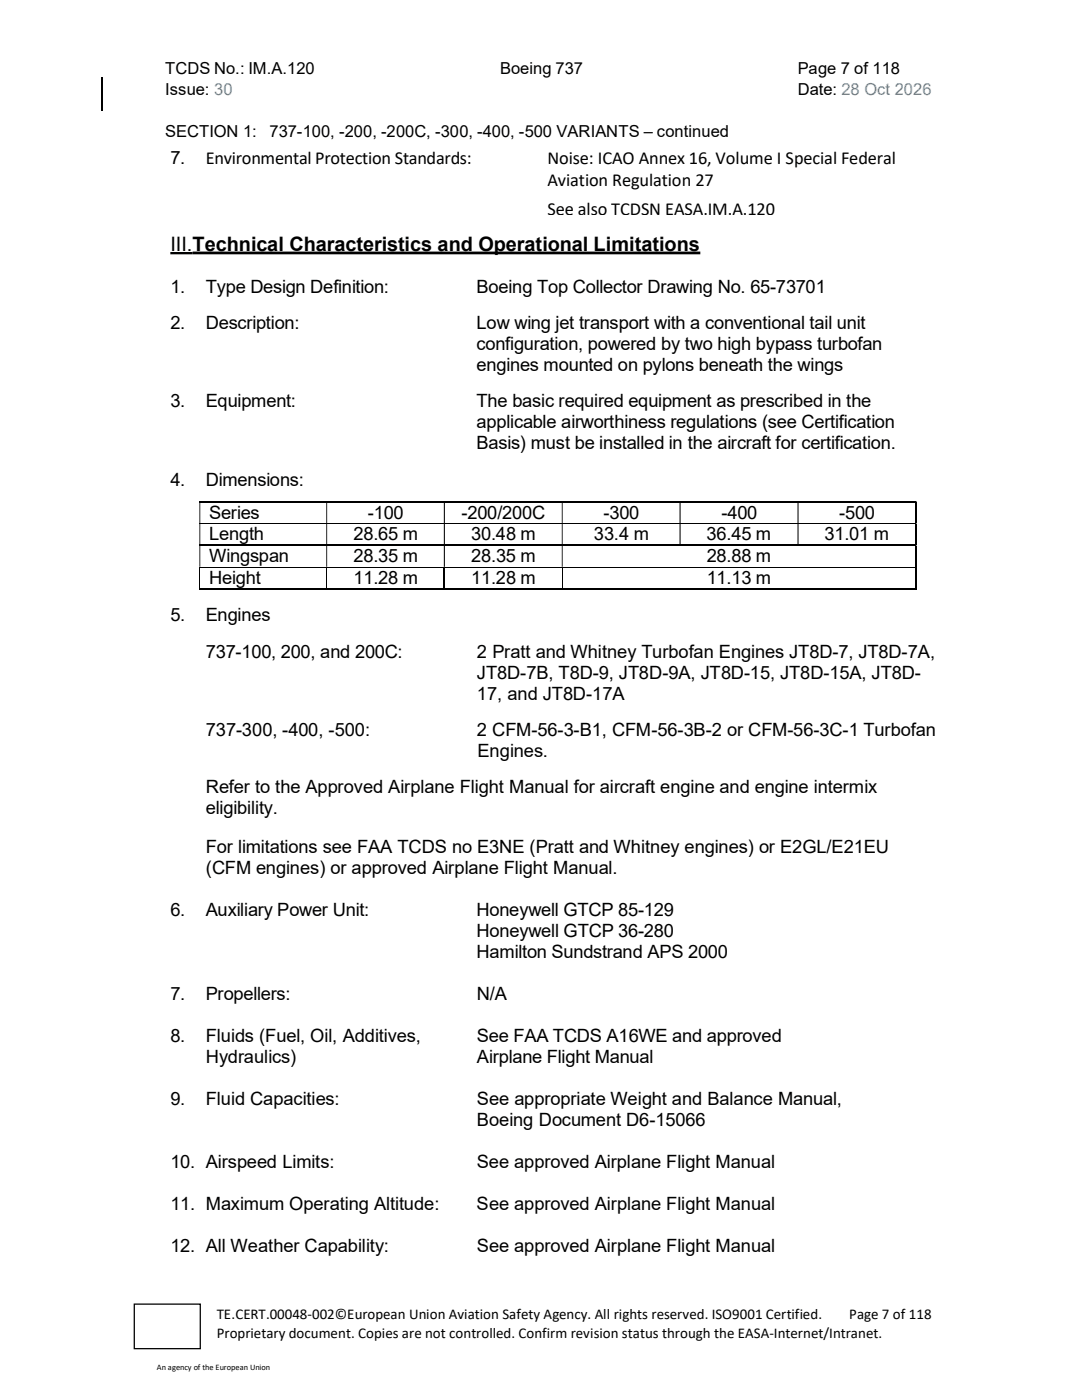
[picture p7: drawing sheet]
<svg xmlns="http://www.w3.org/2000/svg" width="216mm" height="279mm" viewBox="0 0 216 279" stroke-linecap="round" stroke-linejoin="round" font-family="sans-serif">
<defs><g id="words">
<text font-size="4" x="34" y="50.1">III.Technical Characteristics and Operational Limitations</text>
<g font-size="3.7">
<text x="34" y="32.6">7.</text>
<text x="41.1" y="32.6">Environmental Protection Standards:</text>
<text x="109.2" y="32.6">Noise: ICAO Annex 16, Volume I Special Federal</text>
<text x="109.2" y="37.1">Aviation Regulation 27</text>
<text x="109.2" y="42.8">See also TCDSN EASA.IM.A.120</text>
<text x="34" y="58.4">1.</text>
<text x="41" y="58.4">Type Design Definition:</text>
<text x="95.1" y="58.4">Boeing Top Collector Drawing No. 65-73701</text>
<text x="34" y="65.7">2.</text>
<text x="41" y="65.7">Description:</text>
<text x="95.1" y="65.7">Low wing jet transport with a conventional tail unit</text>
<text x="95.1" y="69.8">configuration, powered by two high bypass turbofan</text>
<text x="95.1" y="74">engines mounted on pylons beneath the wings</text>
<text x="34" y="81.3">3.</text>
<text x="41" y="81.3">Equipment:</text>
<text x="95.1" y="81.3">The basic required equipment as prescribed in the</text>
<text x="95.1" y="85.5">applicable airworthiness regulations (see Certification</text>
<text x="95.1" y="89.7">Basis) must be installed in the aircraft for certification.</text>
<text x="34" y="97">4.</text>
<text x="41" y="97">Dimensions:</text>
<text x="41.7" y="103.5">Series</text>
<text x="41.7" y="107.9">Length</text>
<text x="70.5" y="107.9">28.65 m</text>
<text x="73.4" y="103.5">-100</text>
<text x="92.1" y="103.5">-200/200C</text>
<text x="94" y="107.9">30.48 m</text>
<text x="118.5" y="107.9">33.4 m</text>
<text x="120.4" y="103.5">-300</text>
<text x="141" y="107.9">36.45 m</text>
<text x="144" y="103.5">-400</text>
<text x="164.5" y="107.9">31.01 m</text>
<text x="167.5" y="103.5">-500</text>
<text x="41.7" y="112.2">Wingspan</text>
<text x="70.5" y="112.2">28.35 m</text>
<text x="94" y="112.2">28.35 m</text>
<text x="141" y="112.2">28.88 m</text>
<text x="41.7" y="116.6">Height</text>
<text x="70.5" y="116.6">11.28 m</text>
<text x="94" y="116.6">11.28 m</text>
<text x="141" y="116.6">11.13 m</text>
<text x="34" y="124">5.</text>
<text x="41" y="124">Engines</text>
<text x="41.1" y="131.2">737-100, 200, and 200C:</text>
<text x="95.2" y="131.2">2 Pratt and Whitney Turbofan Engines JT8D-7, JT8D-7A,</text>
<text x="95.2" y="135.5">JT8D-7B, T8D-9, JT8D-9A, JT8D-15, JT8D-15A, JT8D-</text>
<text x="95.2" y="139.6">17, and JT8D-17A</text>
<text x="41.1" y="146.9">737-300, -400, -500:</text>
<text x="95.1" y="146.9">2 CFM-56-3-B1, CFM-56-3B-2 or CFM-56-3C-1 Turbofan</text>
<text x="95.3" y="151.1">Engines.</text>
<text x="41.1" y="158.3">Refer to the Approved Airplane Flight Manual for aircraft engine and engine intermix</text>
<text x="41.1" y="162.5">eligibility.</text>
<text x="41.1" y="170.1">For limitations see FAA TCDS no E3NE (Pratt and Whitney engines) or E2GL/E21EU</text>
<text x="41.1" y="174.4">(CFM engines) or approved Airplane Flight Manual.</text>
<text x="34" y="182.8">6.</text>
<text x="41" y="182.8">Auxiliary Power Unit:</text>
<text x="95.1" y="182.8">Honeywell GTCP 85-129</text>
<text x="95.1" y="186.9">Honeywell GTCP 36-280</text>
<text x="95.1" y="191.1">Hamilton Sundstrand APS 2000</text>
<text x="34" y="199.5">7.</text>
<text x="41" y="199.5">Propellers:</text>
<text x="95.2" y="199.5">N/A</text>
<text x="34" y="207.9">8.</text>
<text x="41" y="207.9">Fluids (Fuel, Oil, Additives,</text>
<text x="95.2" y="207.9">See FAA TCDS A16WE and approved</text>
<text x="41.1" y="212.1">Hydraulics)</text>
<text x="95.2" y="212.1">Airplane Flight Manual</text>
<text x="34" y="220.5">9.</text>
<text x="41" y="220.5">Fluid Capacities:</text>
<text x="95.1" y="220.5">See appropriate Weight and Balance Manual,</text>
<text x="95.2" y="224.7">Boeing Document D6-15066</text>
<text x="34" y="233.1">10. Airspeed Limits:</text>
<text x="95.1" y="233.1">See approved Airplane Flight Manual</text>
<text x="34" y="241.5">11. Maximum Operating Altitude:</text>
<text x="95.1" y="241.5">See approved Airplane Flight Manual</text>
<text x="34" y="249.9">12. All Weather Capability:</text>
<text x="95.1" y="249.9">See approved Airplane Flight Manual</text>
</g>
<g font-size="3.3">
<text x="33" y="14.7">TCDS No.: IM.A.120</text>
<text x="99.8" y="14.7">Boeing 737</text>
<text x="159.2" y="14.9">Page 7 of 118</text>
<text x="33" y="19">Issue: 30</text>
<text x="159.2" y="19">Date: 28 Oct 2026</text>
<text x="33" y="27.3">SECTION 1:</text>
<text x="53.7" y="27.3">737-100, -200, -200C, -300, -400, -500 VARIANTS – continued</text>
</g>
<g font-size="3">
<text x="43.3" y="263.3">TE.CERT.00048-002©European Union Aviation Safety Agency. All rights reserved. ISO9001 Certified.</text>
<text x="169.4" y="263.3">Page 7 of 118</text>
<text x="43.3" y="267">Proprietary document. Copies are not controlled. Confirm revision status through the EASA-Internet/Intranet.</text>
</g>
<text font-size="1.7" x="31.3" y="273.3">An agency of the European Union</text>
</g></defs>
<path d="M20.3 15.5v6.6M26.8 260.3h13.2v8.9h-13.2z" fill="none" stroke="#000" stroke-width=".25"/>
<g fill="#000">
<path d="M34 50.3h4.4v.5h-4.4zM38.4 50.2h101.3v.6h-101.3z" fill-rule="evenodd"/>
<path d="M182.7 100h.2v.2h-.2zM39.8 100.2h.2v4.2h-.2zM65.1 100.2h.2v4.2h-.2zM88.6 100.2h.2v4.2h-.2zM112.1 100.2h.2v4.2h-.2zM135.6 100.2h.2v4.2h-.2zM159.1 100.2h.2v4.2h-.2z" fill-rule="evenodd"/>
<path d="M182.7 104.4h.2v.2h-.2zM39.8 104.6h.2v4.1h-.2zM65.1 104.6h.2v4.1h-.2zM88.6 104.6h.2v4.1h-.2zM112.1 104.6h.2v4.1h-.2zM135.6 104.6h.2v4.1h-.2zM159.1 104.6h.2v4.1h-.2z" fill-rule="evenodd"/>
<path d="M182.7 108.7h.2v.2h-.2zM39.8 108.9h.2v4.2h-.2zM65.1 108.9h.2v4.2h-.2zM88.6 108.9h.2v4.2h-.2zM112.1 108.9h.2v4.2h-.2z" fill-rule="evenodd"/>
</g>
<path d="M39.8 100.1h142.9M39.8 108.8h142.9M39.8 117.6h25.3M65.3 117.6h23.3M88.7 113.3v4.4M88.8 117.6h23.3M112.3 117.6h70.4M182.8 100.2v4.2M182.8 104.6v4.1M182.8 108.9v4.2M182.8 113.3v4.4" fill="none" stroke="#000" stroke-width=".21"/>
<path d="M39.8 104.5h142.9M39.8 113.2h142.9M39.9 113.3v4.4M65.2 113.3v4.4M112.2 113.3v4.4" fill="none" stroke="#000" stroke-width=".2"/>
<path d="M182.7 113.1h.2v.2h-.2zM182.7 117.5h.2v.2h-.2z" fill="#000"/>
<use href="#words"/>
</svg>
